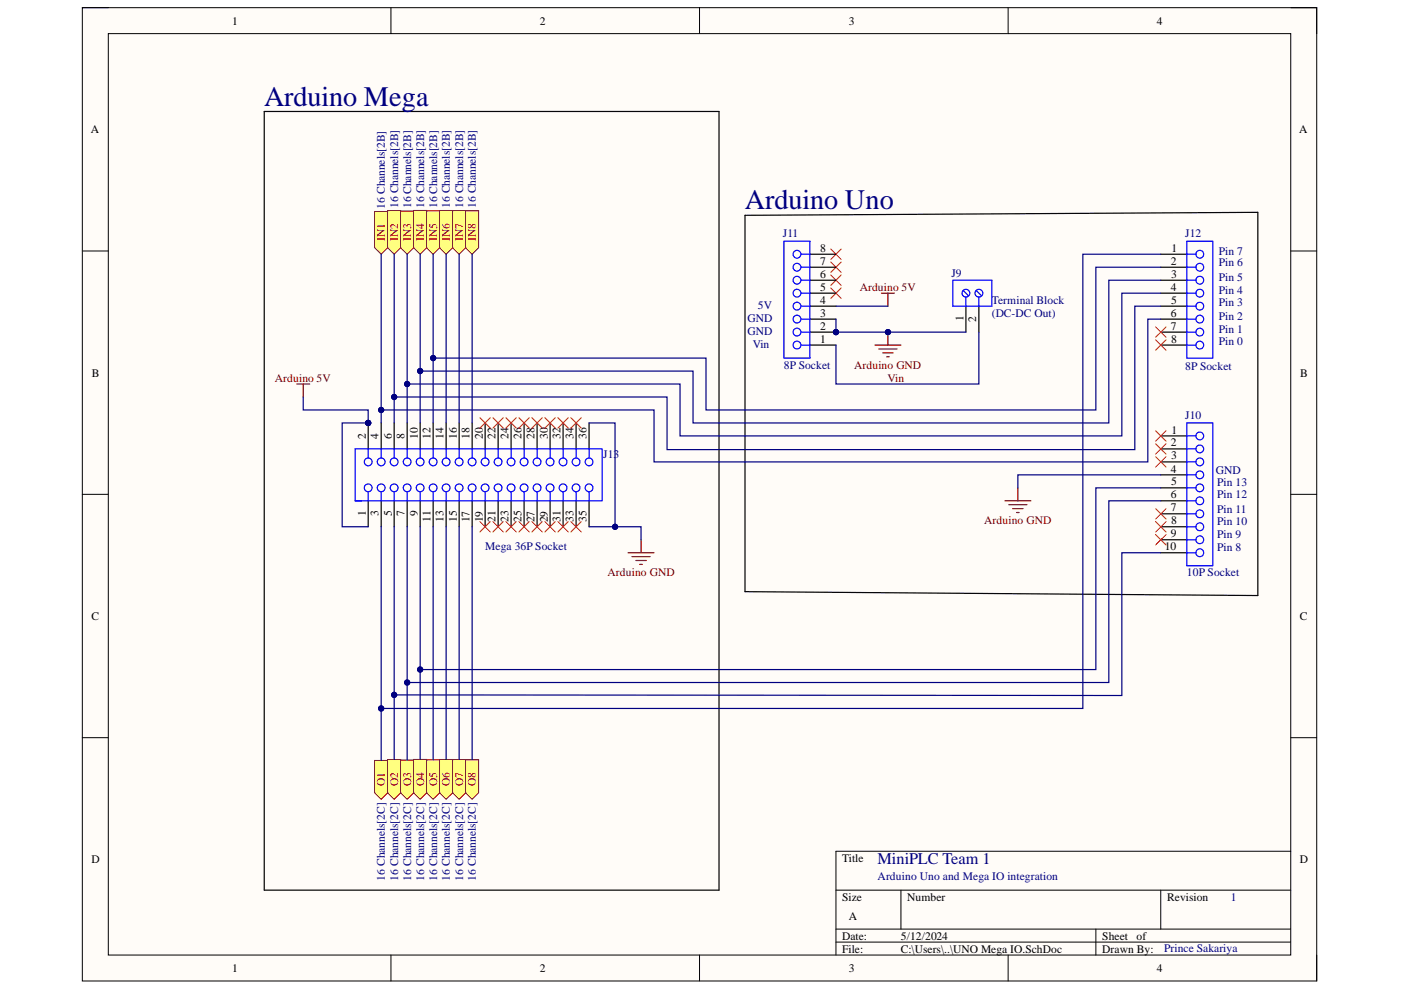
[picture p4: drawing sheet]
<svg xmlns="http://www.w3.org/2000/svg" width="297mm" height="210mm" viewBox="0 0 297 210" stroke-linecap="round" stroke-linejoin="round" font-family="sans-serif">
<defs><g id="words">
<g font-size="6" fill="#000080">
<text x="56" y="22.4">Arduino Mega</text>
<text x="157.9" y="44.4">Arduino Uno</text>
</g>
<text font-size="3.5" fill="#000080" x="186.1" y="183.2">MiniPLC Team 1</text>
<g font-size="2.4">
<text x="49.2" y="5.2">1</text>
<text x="114.4" y="5.2">2</text>
<text x="180" y="5.2">3</text>
<text x="245.3" y="5.2">4</text>
<text x="19.3" y="28.3">A</text>
<text x="275.5" y="28.3">A</text>
<text x="173.9" y="53.4">8</text>
<text x="248.4" y="53.4">1</text>
<text x="173.9" y="58.9">6</text>
<text x="173.9" y="56.1">7</text>
<text x="248.2" y="56.1">2</text>
<text x="248.3" y="58.9">3</text>
<text x="173.9" y="64.4">4</text>
<text x="173.9" y="61.7">5</text>
<text x="248.2" y="61.7">4</text>
<text x="248.3" y="64.4">5</text>
<text x="173.9" y="69.9">2</text>
<text x="173.9" y="67.2">3</text>
<text x="204.3" y="68" transform="rotate(-90 204.3 68)">1</text>
<text x="207" y="68.3" transform="rotate(-90 207 68.3)">2</text>
<text x="248.2" y="67.2">6</text>
<text x="248.2" y="69.9">7</text>
<text x="173.9" y="72.7">1</text>
<text x="248.3" y="72.7">8</text>
<text x="19.5" y="79.8">B</text>
<text x="275.6" y="79.8">B</text>
<text x="77.6" y="93" transform="rotate(-90 77.6 93)">2</text>
<text x="80.3" y="93" transform="rotate(-90 80.3 93)">4</text>
<text x="83.1" y="93" transform="rotate(-90 83.1 93)">6</text>
<text x="85.8" y="93" transform="rotate(-90 85.8 93)">8</text>
<text x="88.6" y="93" transform="rotate(-90 88.6 93)">10</text>
<text x="91.3" y="93" transform="rotate(-90 91.3 93)">12</text>
<text x="94.1" y="93" transform="rotate(-90 94.1 93)">14</text>
<text x="96.8" y="93" transform="rotate(-90 96.8 93)">16</text>
<text x="99.6" y="93" transform="rotate(-90 99.6 93)">18</text>
<text x="102.3" y="93" transform="rotate(-90 102.3 93)">20</text>
<text x="105" y="93" transform="rotate(-90 105 93)">22</text>
<text x="107.8" y="93" transform="rotate(-90 107.8 93)">24</text>
<text x="110.5" y="93" transform="rotate(-90 110.5 93)">26</text>
<text x="113.3" y="93" transform="rotate(-90 113.3 93)">28</text>
<text x="116.1" y="93" transform="rotate(-90 116.1 93)">30</text>
<text x="118.8" y="93" transform="rotate(-90 118.8 93)">32</text>
<text x="121.6" y="93" transform="rotate(-90 121.6 93)">34</text>
<text x="124.3" y="93" transform="rotate(-90 124.3 93)">36</text>
<text x="248.2" y="94.6">2</text>
<text x="248.4" y="91.9">1</text>
<text x="248.2" y="100.2">4</text>
<text x="248.3" y="97.4">3</text>
<text x="248.2" y="105.7">6</text>
<text x="248.3" y="102.9">5</text>
<text x="77.6" y="109.3" transform="rotate(-90 77.6 109.3)">1</text>
<text x="80.3" y="109.4" transform="rotate(-90 80.3 109.4)">3</text>
<text x="83.1" y="109.5" transform="rotate(-90 83.1 109.5)">5</text>
<text x="85.8" y="109.5" transform="rotate(-90 85.8 109.5)">7</text>
<text x="88.6" y="109.5" transform="rotate(-90 88.6 109.5)">9</text>
<text x="91.3" y="110.6" transform="rotate(-90 91.3 110.6)">11</text>
<text x="94.1" y="110.7" transform="rotate(-90 94.1 110.7)">13</text>
<text x="96.8" y="110.7" transform="rotate(-90 96.8 110.7)">15</text>
<text x="99.6" y="110.8" transform="rotate(-90 99.6 110.8)">17</text>
<text x="102.3" y="110.8" transform="rotate(-90 102.3 110.8)">19</text>
<text x="105" y="110.6" transform="rotate(-90 105 110.6)">21</text>
<text x="107.8" y="110.7" transform="rotate(-90 107.8 110.7)">23</text>
<text x="110.5" y="110.7" transform="rotate(-90 110.5 110.7)">25</text>
<text x="113.3" y="110.8" transform="rotate(-90 113.3 110.8)">27</text>
<text x="116.1" y="110.8" transform="rotate(-90 116.1 110.8)">29</text>
<text x="118.8" y="110.6" transform="rotate(-90 118.8 110.6)">31</text>
<text x="121.6" y="110.7" transform="rotate(-90 121.6 110.7)">33</text>
<text x="124.3" y="110.7" transform="rotate(-90 124.3 110.7)">35</text>
<text x="248.2" y="108.4">7</text>
<text x="248.2" y="113.9">9</text>
<text x="248.3" y="111.2">8</text>
<text x="247" y="116.7">10</text>
<text x="19.4" y="131.5">C</text>
<text x="275.6" y="131.5">C</text>
<text x="19.4" y="183.1">D</text>
<text x="178.6" y="182.7">Title</text>
<text x="275.6" y="183.1">D</text>
<text x="178.6" y="190.9">Size</text>
<text x="192.3" y="190.9">Number</text>
<text x="247.5" y="190.9">Revision</text>
<text x="180" y="195.1">A</text>
<text x="178.6" y="199.2">Date:</text>
<text x="178.6" y="202">File:</text>
<text x="191" y="199.2">5/12/2024</text>
<text x="191" y="202">C:\Users\..\UNO Mega IO.SchDoc</text>
<text x="233.7" y="199.2">Sheet</text>
<text x="233.7" y="202">Drawn By:</text>
<text x="241" y="199.2">of</text>
<text x="49.2" y="206.1">1</text>
<text x="114.4" y="206.1">2</text>
<text x="180" y="206.1">3</text>
<text x="245.3" y="206.1">4</text>
</g>
<g font-size="2.4" fill="#000080">
<text x="81.6" y="44.3" transform="rotate(-90 81.6 44.3)">16 Channels[2B]</text>
<text x="84.4" y="44.1" transform="rotate(-90 84.4 44.1)">16 Channels[2B]</text>
<text x="87.2" y="44.2" transform="rotate(-90 87.2 44.2)">16 Channels[2B]</text>
<text x="89.9" y="44.1" transform="rotate(-90 89.9 44.1)">16 Channels[2B]</text>
<text x="92.7" y="44.2" transform="rotate(-90 92.7 44.2)">16 Channels[2B]</text>
<text x="95.4" y="44.1" transform="rotate(-90 95.4 44.1)">16 Channels[2B]</text>
<text x="98.2" y="44.1" transform="rotate(-90 98.2 44.1)">16 Channels[2B]</text>
<text x="100.9" y="44.1" transform="rotate(-90 100.9 44.1)">16 Channels[2B]</text>
<text x="165.9" y="50.4">J11</text>
<text x="251.3" y="50.4">J12</text>
<text x="258.4" y="54">Pin 7</text>
<text x="201.7" y="58.6">J9</text>
<text x="258.4" y="56.4">Pin 6</text>
<text x="258.4" y="59.5">Pin 5</text>
<text x="160.7" y="65.6">5V</text>
<text x="210.3" y="64.4">Terminal Block</text>
<text x="258.4" y="62.3">Pin 4</text>
<text x="258.4" y="65">Pin 3</text>
<text x="158.5" y="68.3">GND</text>
<text x="158.5" y="71.1">GND</text>
<text x="210.3" y="67.2">(DC-DC Out)</text>
<text x="258.4" y="67.8">Pin 2</text>
<text x="258.4" y="70.5">Pin 1</text>
<text x="159.6" y="73.8">Vin</text>
<text x="258.4" y="73.2">Pin 0</text>
<text x="166.2" y="78.1">8P Socket</text>
<text x="251.3" y="78.4">8P Socket</text>
<text x="251.3" y="88.9">J10</text>
<text x="127.9" y="97.2">J13</text>
<text x="257.8" y="100.5">GND</text>
<text x="258.1" y="103">Pin 13</text>
<text x="258.1" y="105.7">Pin 12</text>
<text x="258.1" y="108.7">Pin 11</text>
<text x="258.1" y="111.3">Pin 10</text>
<text x="258.1" y="114">Pin 9</text>
<text x="102.9" y="116.7">Mega 36P Socket</text>
<text x="258.1" y="116.8">Pin 8</text>
<text x="251.6" y="122.2">10P Socket</text>
<text x="81.6" y="186.7" transform="rotate(-90 81.6 186.7)">16 Channels[2C]</text>
<text x="84.4" y="186.7" transform="rotate(-90 84.4 186.7)">16 Channels[2C]</text>
<text x="87.2" y="186.7" transform="rotate(-90 87.2 186.7)">16 Channels[2C]</text>
<text x="89.9" y="186.7" transform="rotate(-90 89.9 186.7)">16 Channels[2C]</text>
<text x="92.7" y="186.7" transform="rotate(-90 92.7 186.7)">16 Channels[2C]</text>
<text x="95.4" y="186.7" transform="rotate(-90 95.4 186.7)">16 Channels[2C]</text>
<text x="98.2" y="186.7" transform="rotate(-90 98.2 186.7)">16 Channels[2C]</text>
<text x="100.9" y="186.7" transform="rotate(-90 100.9 186.7)">16 Channels[2C]</text>
<text x="186.1" y="186.6">Arduino Uno and Mega IO integration</text>
<text x="260.9" y="190.9">1</text>
<text x="246.8" y="201.8">Prince Sakariya</text>
</g>
<g font-size="2.4" fill="#800000">
<text x="81.6" y="51.1" transform="rotate(-90 81.6 51.1)">IN1</text>
<text x="84.4" y="51.1" transform="rotate(-90 84.4 51.1)">IN2</text>
<text x="87.2" y="51.1" transform="rotate(-90 87.2 51.1)">IN3</text>
<text x="89.9" y="51.1" transform="rotate(-90 89.9 51.1)">IN4</text>
<text x="92.7" y="51.1" transform="rotate(-90 92.7 51.1)">IN5</text>
<text x="95.4" y="51.1" transform="rotate(-90 95.4 51.1)">IN6</text>
<text x="98.2" y="51.1" transform="rotate(-90 98.2 51.1)">IN7</text>
<text x="100.9" y="51.1" transform="rotate(-90 100.9 51.1)">IN8</text>
<text x="182.3" y="61.7">Arduino 5V</text>
<text x="58.3" y="80.9">Arduino 5V</text>
<text x="181.1" y="78.1">Arduino GND</text>
<text x="188.2" y="80.9">Vin</text>
<text x="208.7" y="111.2">Arduino GND</text>
<text x="128.8" y="122.2">Arduino GND</text>
<text x="81.6" y="166.7" transform="rotate(-90 81.6 166.7)">O1</text>
<text x="84.4" y="166.7" transform="rotate(-90 84.4 166.7)">O2</text>
<text x="87.2" y="166.7" transform="rotate(-90 87.2 166.7)">O3</text>
<text x="89.9" y="166.7" transform="rotate(-90 89.9 166.7)">O4</text>
<text x="92.7" y="166.7" transform="rotate(-90 92.7 166.7)">O5</text>
<text x="95.4" y="166.7" transform="rotate(-90 95.4 166.7)">O6</text>
<text x="98.2" y="166.7" transform="rotate(-90 98.2 166.7)">O7</text>
<text x="100.9" y="166.7" transform="rotate(-90 100.9 166.7)">O8</text>
</g>
</g></defs>
<path d="M17.5 1.6h261.7v206.4h-261.7z" fill-rule="evenodd" fill="#fffcf8"/>
<path d="M17.5 1.6h261.7v206.4h-261.7z" fill="none" stroke="#000" stroke-width=".21"/>
<path d="M23 7.1h250.7v195.4h-250.7z" fill-rule="evenodd" fill="#fffcf8"/>
<g fill="none" stroke="#000" stroke-width=".21">
<path d="M17.5 1.6h5.5M23 7.1h250.7v195.4h-250.7zM82.9 1.6v5.5M148.3 1.6v5.5M213.7 1.6v5.5M273.7 1.6h5.5v5.5M17.5 53.2h5.5M273.7 53.2h5.5M17.5 104.8h5.5M273.7 104.8h5.5M17.5 156.4h5.5M273.7 156.4h5.5"/>
<path d="M177.2 188.7h96.5M177.2 197h96.5M177.2 199.7h96.5M191 188.7v8.3M232.3 197v5.5M246.1 188.7v8.3M273.7 180.5h-96.5v22M82.9 202.5v5.5M148.3 202.5v5.5M213.7 202.5v5.5M279.2 202.5v5.5"/>
</g>
<path d="M62.9 81.4h2.8M64.3 81.4v2.8M133.2 117.2h5.5M134 118h3.8M134.8 118.8h2.2M135.6 119.7h.6M135.9 114.4v2.8" fill="none" stroke="#800000" stroke-width=".25"/>
<circle cx="78.1" cy="89.7" r=".55" fill="#000080"/>
<circle cx="78.1" cy="89.7" r=".55" fill="none" stroke="#000080" stroke-width=".21"/>
<path d="M78.1 89.7v5.5M80.8 89.7v5.5M78.1 106.2v5.5M80.8 106.2v5.5" fill="none" stroke="#000" stroke-width=".25"/>
<g fill="none" stroke="#00f" stroke-width=".25">
<path d="M78.1 104.3v1.9M80.8 104.3v1.9"/>
<circle cx="80.8" cy="103.4" r=".83"/>
</g>
<circle cx="78.1" cy="89.7" r=".55" fill="#000080"/>
<circle cx="78.1" cy="89.7" r=".55" fill="none" stroke="#000080" stroke-width=".21"/>
<g fill="none" stroke="#00f" stroke-width=".25">
<path d="M75.3 95.2h52.3v11h-52.3zM78.1 95.2v1.9M80.8 95.2v1.9M83.6 95.2v1.9M86.3 95.2v1.9M89.1 95.2v1.9M91.8 95.2v1.9M94.6 95.2v1.9M97.3 95.2v1.9M100.1 95.2v1.9M102.9 95.2v1.9M105.6 95.2v1.9"/>
<path d="M108.4 95.2v1.9M111.1 95.2v1.9M113.9 95.2v1.9M116.6 95.2v1.9M119.4 95.2v1.9M122.1 95.2v1.9M124.9 95.2v1.9M251.6 95.2h2M251.6 92.4h2M251.6 97.9h2M251.6 89.7h5.5v30.2h-5.5zM83.6 104.3v1.9"/>
<path d="M86.3 104.3v1.9M89.1 104.3v1.9M91.8 104.3v1.9M94.6 104.3v1.9M97.3 104.3v1.9M100.1 104.3v1.9M102.9 104.3v1.9M105.6 104.3v1.9M108.4 104.3v1.9M111.1 104.3v1.9M113.9 104.3v1.9M116.6 104.3v1.9"/>
<path d="M119.4 104.3v1.9M122.1 104.3v1.9M124.9 104.3v1.9M251.6 106.2h2M251.6 100.7h2M251.6 103.4h2M251.6 111.7h2M251.6 108.9h2M251.6 117.2h2M251.6 114.4h2"/>
<circle cx="78.1" cy="97.9" r=".83"/>
<circle cx="80.8" cy="97.9" r=".83"/>
<circle cx="83.6" cy="97.9" r=".83"/>
<circle cx="86.3" cy="97.9" r=".83"/>
<circle cx="89.1" cy="97.9" r=".83"/>
<circle cx="91.8" cy="97.9" r=".83"/>
<circle cx="94.6" cy="97.9" r=".83"/>
<circle cx="97.3" cy="97.9" r=".83"/>
<circle cx="100.1" cy="97.9" r=".83"/>
<circle cx="102.9" cy="97.9" r=".83"/>
<circle cx="105.6" cy="97.9" r=".83"/>
<circle cx="108.4" cy="97.9" r=".83"/>
<circle cx="111.1" cy="97.9" r=".83"/>
<circle cx="113.9" cy="97.9" r=".83"/>
<circle cx="116.6" cy="97.9" r=".83"/>
<circle cx="119.4" cy="97.9" r=".83"/>
<circle cx="122.1" cy="97.9" r=".83"/>
<circle cx="124.9" cy="97.9" r=".83"/>
<circle cx="254.4" cy="95.2" r=".82"/>
<circle cx="254.4" cy="92.4" r=".83"/>
<circle cx="254.4" cy="97.9" r=".83"/>
<circle cx="78.1" cy="103.4" r=".83"/>
<circle cx="83.6" cy="103.4" r=".83"/>
<circle cx="86.3" cy="103.4" r=".82"/>
<circle cx="89.1" cy="103.4" r=".82"/>
<circle cx="91.8" cy="103.4" r=".83"/>
<circle cx="94.6" cy="103.4" r=".83"/>
<circle cx="97.3" cy="103.4" r=".83"/>
<circle cx="100.1" cy="103.4" r=".83"/>
<circle cx="102.9" cy="103.4" r=".82"/>
<circle cx="105.6" cy="103.4" r=".82"/>
<circle cx="108.4" cy="103.4" r=".82"/>
<circle cx="111.1" cy="103.4" r=".83"/>
<circle cx="113.9" cy="103.4" r=".83"/>
<circle cx="116.6" cy="103.4" r=".83"/>
<circle cx="119.4" cy="103.4" r=".83"/>
<circle cx="122.1" cy="103.4" r=".82"/>
<circle cx="124.9" cy="103.4" r=".82"/>
<circle cx="254.4" cy="100.7" r=".82"/>
<circle cx="254.4" cy="114.4" r=".82"/>
<circle cx="254.4" cy="103.4" r=".82"/>
<circle cx="254.4" cy="108.9" r=".82"/>
<circle cx="254.4" cy="106.2" r=".82"/>
<circle cx="254.4" cy="111.7" r=".83"/>
<circle cx="254.4" cy="117.2" r=".83"/>
</g>
<g fill="none" stroke="#000" stroke-width=".25">
<path d="M83.6 89.7v5.5M86.3 89.7v5.5M89.1 89.7v5.5M91.8 89.7v5.5M94.6 89.7v5.5M97.3 89.7v5.5M100.1 89.7v5.5M102.9 89.7v5.5M105.6 89.7v5.5M108.4 89.7v5.5M111.1 89.7v5.5M113.9 89.7v5.5"/>
<path d="M116.6 89.7v5.5M119.4 89.7v5.5M122.1 89.7v5.5M124.9 89.7v5.5M246.1 95.2h5.5M246.1 92.4h5.5M246.1 97.9h5.5M83.6 106.2v5.5M86.3 106.2v5.5M89.1 106.2v5.5M91.8 106.2v5.5M94.6 106.2v5.5"/>
<path d="M97.3 106.2v5.5M100.1 106.2v5.5M102.9 106.2v5.5M105.6 106.2v5.5M108.4 106.2v5.5M111.1 106.2v5.5M113.9 106.2v5.5M116.6 106.2v5.5M119.4 106.2v5.5M122.1 106.2v5.5M124.9 106.2v5.5M246.1 100.7h5.5"/>
<path d="M246.1 103.4h5.5M246.1 106.2h5.5M246.1 108.9h5.5M246.1 111.7h5.5M246.1 114.4h5.5M246.1 117.2h5.5"/>
</g>
<g fill="none" stroke="#f00" stroke-width=".21">
<path d="M176.1 52.8l2.2 2.2M176.1 55.6l2.2 2.2M176.1 58.3l2.2 2.2M178.3 52.8l-2.2 2.2M178.3 55.6l-2.2 2.2M178.3 58.3l-2.2 2.2M176.1 61.1l2.2 2.2M178.3 61.1l-2.2 2.2M245 91.3l2.2 2.2M245 94.1l2.2 2.2M245 96.8l2.2 2.2M247.2 91.3l-2.2 2.2"/>
<path d="M247.2 94.1l-2.2 2.2M247.2 96.8l-2.2 2.2M245 107.8l2.2 2.2M245 110.6l2.2 2.2M245 113.3l2.2 2.2M247.2 107.8l-2.2 2.2M247.2 110.6l-2.2 2.2M247.2 113.3l-2.2 2.2"/>
</g>
<path d="M185.5 73.2h5.5M186.3 74h3.9M186.9 62.2h2.7M187.2 74.8h2.2M188 75.6h.5M188.3 62.2v2.7M188.3 70.4v2.8" fill="none" stroke="#800000" stroke-width=".25"/>
<circle cx="188.3" cy="70.4" r=".55" fill="#000080"/>
<circle cx="188.3" cy="70.4" r=".55" fill="none" stroke="#000080" stroke-width=".21"/>
<circle cx="177.2" cy="70.4" r=".55" fill="#000080"/>
<circle cx="177.2" cy="70.4" r=".55" fill="none" stroke="#000080" stroke-width=".21"/>
<path d="M171.7 70.4h5.5" fill="none" stroke="#000" stroke-width=".25"/>
<circle cx="177.2" cy="70.4" r=".55" fill="#000080"/>
<circle cx="177.2" cy="70.4" r=".55" fill="none" stroke="#000080" stroke-width=".21"/>
<g fill="none" stroke="#000" stroke-width=".25">
<path d="M158 45.6l108.7-.6v81.3l-108.7-.9zM171.7 59.4h5.5M171.7 56.7h5.5M171.7 53.9h5.5M246.1 59.4h5.5M246.1 56.7h5.5M246.1 53.9h5.5M171.7 73.2h5.5M171.7 67.7h5.5M171.7 64.9h5.5M171.7 62.2h5.5M246.1 73.2h5.5"/>
<path d="M246.1 67.7h5.5M246.1 64.9h5.5M246.1 62.2h5.5M246.1 70.4h5.5"/>
</g>
<g fill="none" stroke="#00f" stroke-width=".25">
<path d="M166.2 51.2h5.5v24.7h-5.5zM169.8 59.4h1.9M169.8 53.9h1.9M169.8 56.7h1.9M251.6 59.4h2M251.6 53.9h2M251.6 56.7h2M251.6 51.2h5.5v24.7h-5.5zM169.8 70.4h1.9M169.8 73.2h1.9M169.8 64.9h1.9M169.8 67.7h1.9"/>
<path d="M169.8 62.2h1.9M251.6 73.2h2M251.6 64.9h2M251.6 67.7h2M251.6 62.2h2M251.6 70.4h2"/>
<circle cx="169" cy="53.9" r=".83"/>
<circle cx="169" cy="56.7" r=".83"/>
<circle cx="169" cy="59.4" r=".83"/>
<circle cx="254.4" cy="56.7" r=".82"/>
<circle cx="254.4" cy="53.9" r=".83"/>
<circle cx="254.4" cy="59.4" r=".83"/>
<circle cx="169" cy="64.9" r=".83"/>
<circle cx="169" cy="67.7" r=".83"/>
<circle cx="169" cy="73.2" r=".83"/>
<circle cx="169" cy="70.4" r=".83"/>
<circle cx="169" cy="62.2" r=".83"/>
<circle cx="254.4" cy="64.9" r=".82"/>
<circle cx="254.4" cy="67.7" r=".82"/>
<circle cx="254.4" cy="62.2" r=".82"/>
<circle cx="254.4" cy="70.4" r=".82"/>
<circle cx="254.4" cy="73.2" r=".83"/>
</g>
<path d="M245 69.3l2.2 2.2M245 72.1l2.2 2.2M247.2 69.3l-2.2 2.2M247.2 72.1l-2.2 2.2" fill="none" stroke="#f00" stroke-width=".21"/>
<path d="M79.4 44.8h2.8v7.7l-1.4 1.4-1.4-1.4z" fill-rule="evenodd" fill="#ffff80"/>
<path d="M79.4 44.8h2.8v7.7l-1.4 1.4-1.4-1.4z" fill="none" stroke="#800000" stroke-width=".21"/>
<path d="M82.2 44.6h2.7v7.9l-1.3 1.4-1.4-1.4z" fill-rule="evenodd" fill="#ffff80"/>
<path d="M82.2 44.6h2.7v7.9l-1.3 1.4-1.4-1.4z" fill="none" stroke="#800000" stroke-width=".21"/>
<path d="M84.9 44.7h2.8v7.8l-1.4 1.4-1.4-1.4z" fill-rule="evenodd" fill="#ffff80"/>
<path d="M84.9 44.7h2.8v7.8l-1.4 1.4-1.4-1.4z" fill="none" stroke="#800000" stroke-width=".21"/>
<path d="M87.7 44.6h2.8v7.9l-1.4 1.4-1.4-1.4z" fill-rule="evenodd" fill="#ffff80"/>
<path d="M87.7 44.6h2.8v7.9l-1.4 1.4-1.4-1.4z" fill="none" stroke="#800000" stroke-width=".21"/>
<path d="M90.5 44.7h2.7v7.8l-1.4 1.4-1.3-1.4z" fill-rule="evenodd" fill="#ffff80"/>
<path d="M90.5 44.7h2.7v7.8l-1.4 1.4-1.3-1.4z" fill="none" stroke="#800000" stroke-width=".21"/>
<path d="M93.2 44.6h2.8v7.9l-1.4 1.4-1.4-1.4z" fill-rule="evenodd" fill="#ffff80"/>
<path d="M93.2 44.6h2.8v7.9l-1.4 1.4-1.4-1.4z" fill="none" stroke="#800000" stroke-width=".21"/>
<path d="M96 44.6h2.7v7.9l-1.4 1.4-1.3-1.4z" fill-rule="evenodd" fill="#ffff80"/>
<path d="M96 44.6h2.7v7.9l-1.4 1.4-1.3-1.4z" fill="none" stroke="#800000" stroke-width=".21"/>
<path d="M98.7 44.7h2.8v7.8l-1.4 1.4-1.4-1.4z" fill-rule="evenodd" fill="#ffff80"/>
<path d="M98.7 44.7h2.8v7.8l-1.4 1.4-1.4-1.4z" fill="none" stroke="#800000" stroke-width=".21"/>
<path d="M79.4 161.2h2.8v6.9l-1.4 1.4-1.4-1.4z" fill-rule="evenodd" fill="#ffff80"/>
<path d="M79.4 161.2h2.8v6.9l-1.4 1.4-1.4-1.4z" fill="none" stroke="#800000" stroke-width=".21"/>
<path d="M82.2 161h2.7v7.1l-1.3 1.4-1.4-1.4z" fill-rule="evenodd" fill="#ffff80"/>
<path d="M82.2 161h2.7v7.1l-1.3 1.4-1.4-1.4z" fill="none" stroke="#800000" stroke-width=".21"/>
<path d="M84.9 161.1h2.8v7l-1.4 1.4-1.4-1.4z" fill-rule="evenodd" fill="#ffff80"/>
<path d="M84.9 161.1h2.8v7l-1.4 1.4-1.4-1.4z" fill="none" stroke="#800000" stroke-width=".21"/>
<path d="M87.7 161h2.8v7.1l-1.4 1.4-1.4-1.4z" fill-rule="evenodd" fill="#ffff80"/>
<path d="M87.7 161h2.8v7.1l-1.4 1.4-1.4-1.4z" fill="none" stroke="#800000" stroke-width=".21"/>
<path d="M90.5 161.1h2.7v7l-1.4 1.4-1.3-1.4z" fill-rule="evenodd" fill="#ffff80"/>
<path d="M90.5 161.1h2.7v7l-1.4 1.4-1.3-1.4z" fill="none" stroke="#800000" stroke-width=".21"/>
<path d="M93.2 161h2.8v7.1l-1.4 1.4-1.4-1.4z" fill-rule="evenodd" fill="#ffff80"/>
<path d="M93.2 161h2.8v7.1l-1.4 1.4-1.4-1.4z" fill="none" stroke="#800000" stroke-width=".21"/>
<path d="M96 161h2.7v7.1l-1.4 1.4-1.3-1.4z" fill-rule="evenodd" fill="#ffff80"/>
<path d="M96 161h2.7v7.1l-1.4 1.4-1.3-1.4z" fill="none" stroke="#800000" stroke-width=".21"/>
<path d="M98.7 161.1h2.8v7l-1.4 1.4-1.4-1.4z" fill-rule="evenodd" fill="#ffff80"/>
<path d="M98.7 161.1h2.8v7l-1.4 1.4-1.4-1.4z" fill="none" stroke="#800000" stroke-width=".21"/>
<g fill="none" stroke="#f00" stroke-width=".21">
<path d="M101.8 88.6l2.2 2.2M104 88.6l-2.2 2.2M104.5 88.6l2.2 2.2M106.7 88.6l-2.2 2.2M107.3 88.6l2.2 2.2M109.5 88.6l-2.2 2.2M110 88.6l2.2 2.2M112.2 88.6l-2.2 2.2M112.8 88.6l2.2 2.2M115 88.6l-2.2 2.2M115.5 88.6l2.2 2.2M117.7 88.6l-2.2 2.2"/>
<path d="M118.3 88.6l2.2 2.2M120.5 88.6l-2.2 2.2M121 88.6l2.2 2.2M123.2 88.6l-2.2 2.2M101.8 110.6l2.2 2.2M104 110.6l-2.2 2.2M104.5 110.6l2.2 2.2M106.7 110.6l-2.2 2.2M107.3 110.6l2.2 2.2M109.5 110.6l-2.2 2.2M110 110.6l2.2 2.2M112.2 110.6l-2.2 2.2"/>
<path d="M112.8 110.6l2.2 2.2M115 110.6l-2.2 2.2M115.5 110.6l2.2 2.2M117.7 110.6l-2.2 2.2M118.3 110.6l2.2 2.2M120.5 110.6l-2.2 2.2M121 110.6l2.2 2.2M123.2 110.6l-2.2 2.2"/>
</g>
<path d="M213.1 106.2h5.5M213.9 107h3.8M214.7 107.8h2.2M215.5 108.7h.6M215.8 103.4v2.8" fill="none" stroke="#800000" stroke-width=".25"/>
<path d="M56 23.6h96.4v165.1h-96.4zM204.8 64.9v5.5M207.5 64.9v5.5" fill="none" stroke="#000" stroke-width=".25"/>
<g fill="none" stroke="#00f" stroke-width=".25">
<path d="M202 59.4h8.3v5.5h-8.3zM204.2 61.6l1.2 1.1M204.8 63v1.9M207 61.6l1.1 1.1M207.5 63v1.9"/>
<circle cx="204.8" cy="62.2" r=".82"/>
<circle cx="207.5" cy="62.2" r=".83"/>
</g>
<path d="M177.2 64.9h11.1M83.6 84.2v5.5" fill="none" stroke="#000080" stroke-width=".25"/>
<circle cx="83.6" cy="84.2" r=".55" fill="#000080"/>
<circle cx="83.6" cy="84.2" r=".55" fill="none" stroke="#000080" stroke-width=".21"/>
<path d="M86.3 81.4v8.3" fill="none" stroke="#000080" stroke-width=".25"/>
<circle cx="86.3" cy="81.4" r=".55" fill="#000080"/>
<circle cx="86.3" cy="81.4" r=".55" fill="none" stroke="#000080" stroke-width=".21"/>
<path d="M89.1 78.7v11" fill="none" stroke="#000080" stroke-width=".25"/>
<circle cx="89.1" cy="78.7" r=".55" fill="#000080"/>
<circle cx="89.1" cy="78.7" r=".55" fill="none" stroke="#000080" stroke-width=".21"/>
<path d="M94.6 53.9v35.8M97.3 53.9v35.8M100.1 53.9v35.8M83.6 111.7v35.6" fill="none" stroke="#000080" stroke-width=".25"/>
<circle cx="83.6" cy="147.3" r=".55" fill="#000080"/>
<circle cx="83.6" cy="147.3" r=".55" fill="none" stroke="#000080" stroke-width=".21"/>
<path d="M246.1 117.2h-8.2v30.3l-154.3-.2v13.7" fill="none" stroke="#000080" stroke-width=".25"/>
<circle cx="83.6" cy="147.3" r=".55" fill="#000080"/>
<circle cx="83.6" cy="147.3" r=".55" fill="none" stroke="#000080" stroke-width=".21"/>
<path d="M86.3 144.7v16.4" fill="none" stroke="#000080" stroke-width=".25"/>
<circle cx="86.3" cy="144.7" r=".55" fill="#000080"/>
<circle cx="86.3" cy="144.7" r=".55" fill="none" stroke="#000080" stroke-width=".21"/>
<path d="M89.1 142v19" fill="none" stroke="#000080" stroke-width=".25"/>
<circle cx="89.1" cy="142" r=".55" fill="#000080"/>
<circle cx="89.1" cy="142" r=".55" fill="none" stroke="#000080" stroke-width=".21"/>
<path d="M91.8 111.7v49.4M94.6 111.7v49.3M97.3 111.7v49.3M100.1 111.7v49.4M246.1 106.2h-11v38.5h-148.8v-33" fill="none" stroke="#000080" stroke-width=".25"/>
<circle cx="86.3" cy="144.7" r=".55" fill="#000080"/>
<circle cx="86.3" cy="144.7" r=".55" fill="none" stroke="#000080" stroke-width=".21"/>
<path d="M246.1 103.4h-13.8v38.6h-143.2v-30.3" fill="none" stroke="#000080" stroke-width=".25"/>
<circle cx="89.1" cy="142" r=".55" fill="#000080"/>
<circle cx="89.1" cy="142" r=".55" fill="none" stroke="#000080" stroke-width=".21"/>
<path d="M246.1 67.7h-2.7v30.2h-104.7v-11h-57.9M246.1 100.7h-30.3v2.7" fill="none" stroke="#000080" stroke-width=".25"/>
<circle cx="80.8" cy="86.9" r=".55" fill="#000080"/>
<circle cx="80.8" cy="86.9" r=".55" fill="none" stroke="#000080" stroke-width=".21"/>
<path d="M83.6 53.9v30.3h57.8v11.1h99.2v-30.4h5.5" fill="none" stroke="#000080" stroke-width=".25"/>
<circle cx="83.6" cy="84.2" r=".55" fill="#000080"/>
<circle cx="83.6" cy="84.2" r=".55" fill="none" stroke="#000080" stroke-width=".21"/>
<path d="M86.3 53.9v27.5h57.9v11h93.7v-30.2h8.2" fill="none" stroke="#000080" stroke-width=".25"/>
<circle cx="86.3" cy="81.4" r=".55" fill="#000080"/>
<circle cx="86.3" cy="81.4" r=".55" fill="none" stroke="#000080" stroke-width=".21"/>
<path d="M89.1 53.9v24.8h57.8v11h88.2v-30.3h11" fill="none" stroke="#000080" stroke-width=".25"/>
<circle cx="89.1" cy="78.7" r=".55" fill="#000080"/>
<circle cx="89.1" cy="78.7" r=".55" fill="none" stroke="#000080" stroke-width=".21"/>
<path d="M246.1 56.7h-13.8v30.2h-82.6v-11h-57.9" fill="none" stroke="#000080" stroke-width=".25"/>
<circle cx="91.8" cy="75.9" r=".55" fill="#000080"/>
<circle cx="91.8" cy="75.9" r=".55" fill="none" stroke="#000080" stroke-width=".21"/>
<path d="M246.1 53.9h-16.5v96.3h-148.8" fill="none" stroke="#000080" stroke-width=".25"/>
<circle cx="80.8" cy="150.2" r=".55" fill="#000080"/>
<circle cx="80.8" cy="150.2" r=".55" fill="none" stroke="#000080" stroke-width=".21"/>
<path d="M78.1 89.7h-5.6v22h5.6" fill="none" stroke="#000080" stroke-width=".25"/>
<circle cx="78.1" cy="89.7" r=".55" fill="#000080"/>
<circle cx="78.1" cy="89.7" r=".55" fill="none" stroke="#000080" stroke-width=".21"/>
<path d="M64.3 84.2v2.7h13.8v2.8" fill="none" stroke="#000080" stroke-width=".25"/>
<circle cx="78.1" cy="89.7" r=".55" fill="#000080"/>
<circle cx="78.1" cy="89.7" r=".55" fill="none" stroke="#000080" stroke-width=".21"/>
<path d="M130.4 111.7h5.5v2.7" fill="none" stroke="#000080" stroke-width=".25"/>
<circle cx="130.4" cy="111.7" r=".55" fill="#000080"/>
<circle cx="130.4" cy="111.7" r=".55" fill="none" stroke="#000080" stroke-width=".21"/>
<path d="M124.9 89.7h5.5v22h-5.5" fill="none" stroke="#000080" stroke-width=".25"/>
<circle cx="130.4" cy="111.7" r=".55" fill="#000080"/>
<circle cx="130.4" cy="111.7" r=".55" fill="none" stroke="#000080" stroke-width=".21"/>
<path d="M80.8 111.7v49.5" fill="none" stroke="#000080" stroke-width=".25"/>
<circle cx="80.8" cy="150.2" r=".55" fill="#000080"/>
<circle cx="80.8" cy="150.2" r=".55" fill="none" stroke="#000080" stroke-width=".21"/>
<path d="M80.8 53.9v35.8" fill="none" stroke="#000080" stroke-width=".25"/>
<circle cx="80.8" cy="86.9" r=".55" fill="#000080"/>
<circle cx="80.8" cy="86.9" r=".55" fill="none" stroke="#000080" stroke-width=".21"/>
<path d="M91.8 53.9v35.8" fill="none" stroke="#000080" stroke-width=".25"/>
<circle cx="91.8" cy="75.9" r=".55" fill="#000080"/>
<circle cx="91.8" cy="75.9" r=".55" fill="none" stroke="#000080" stroke-width=".21"/>
<path d="M177.2 67.7v2.7h27.6M207.5 70.4v11h-30.3v-8.2" fill="none" stroke="#000080" stroke-width=".25"/>
<circle cx="177.2" cy="70.4" r=".55" fill="#000080"/>
<circle cx="177.2" cy="70.4" r=".55" fill="none" stroke="#000080" stroke-width=".21"/>
<circle cx="188.3" cy="70.4" r=".55" fill="#000080"/>
<circle cx="188.3" cy="70.4" r=".55" fill="none" stroke="#000080" stroke-width=".21"/>
<use href="#words"/>
</svg>
